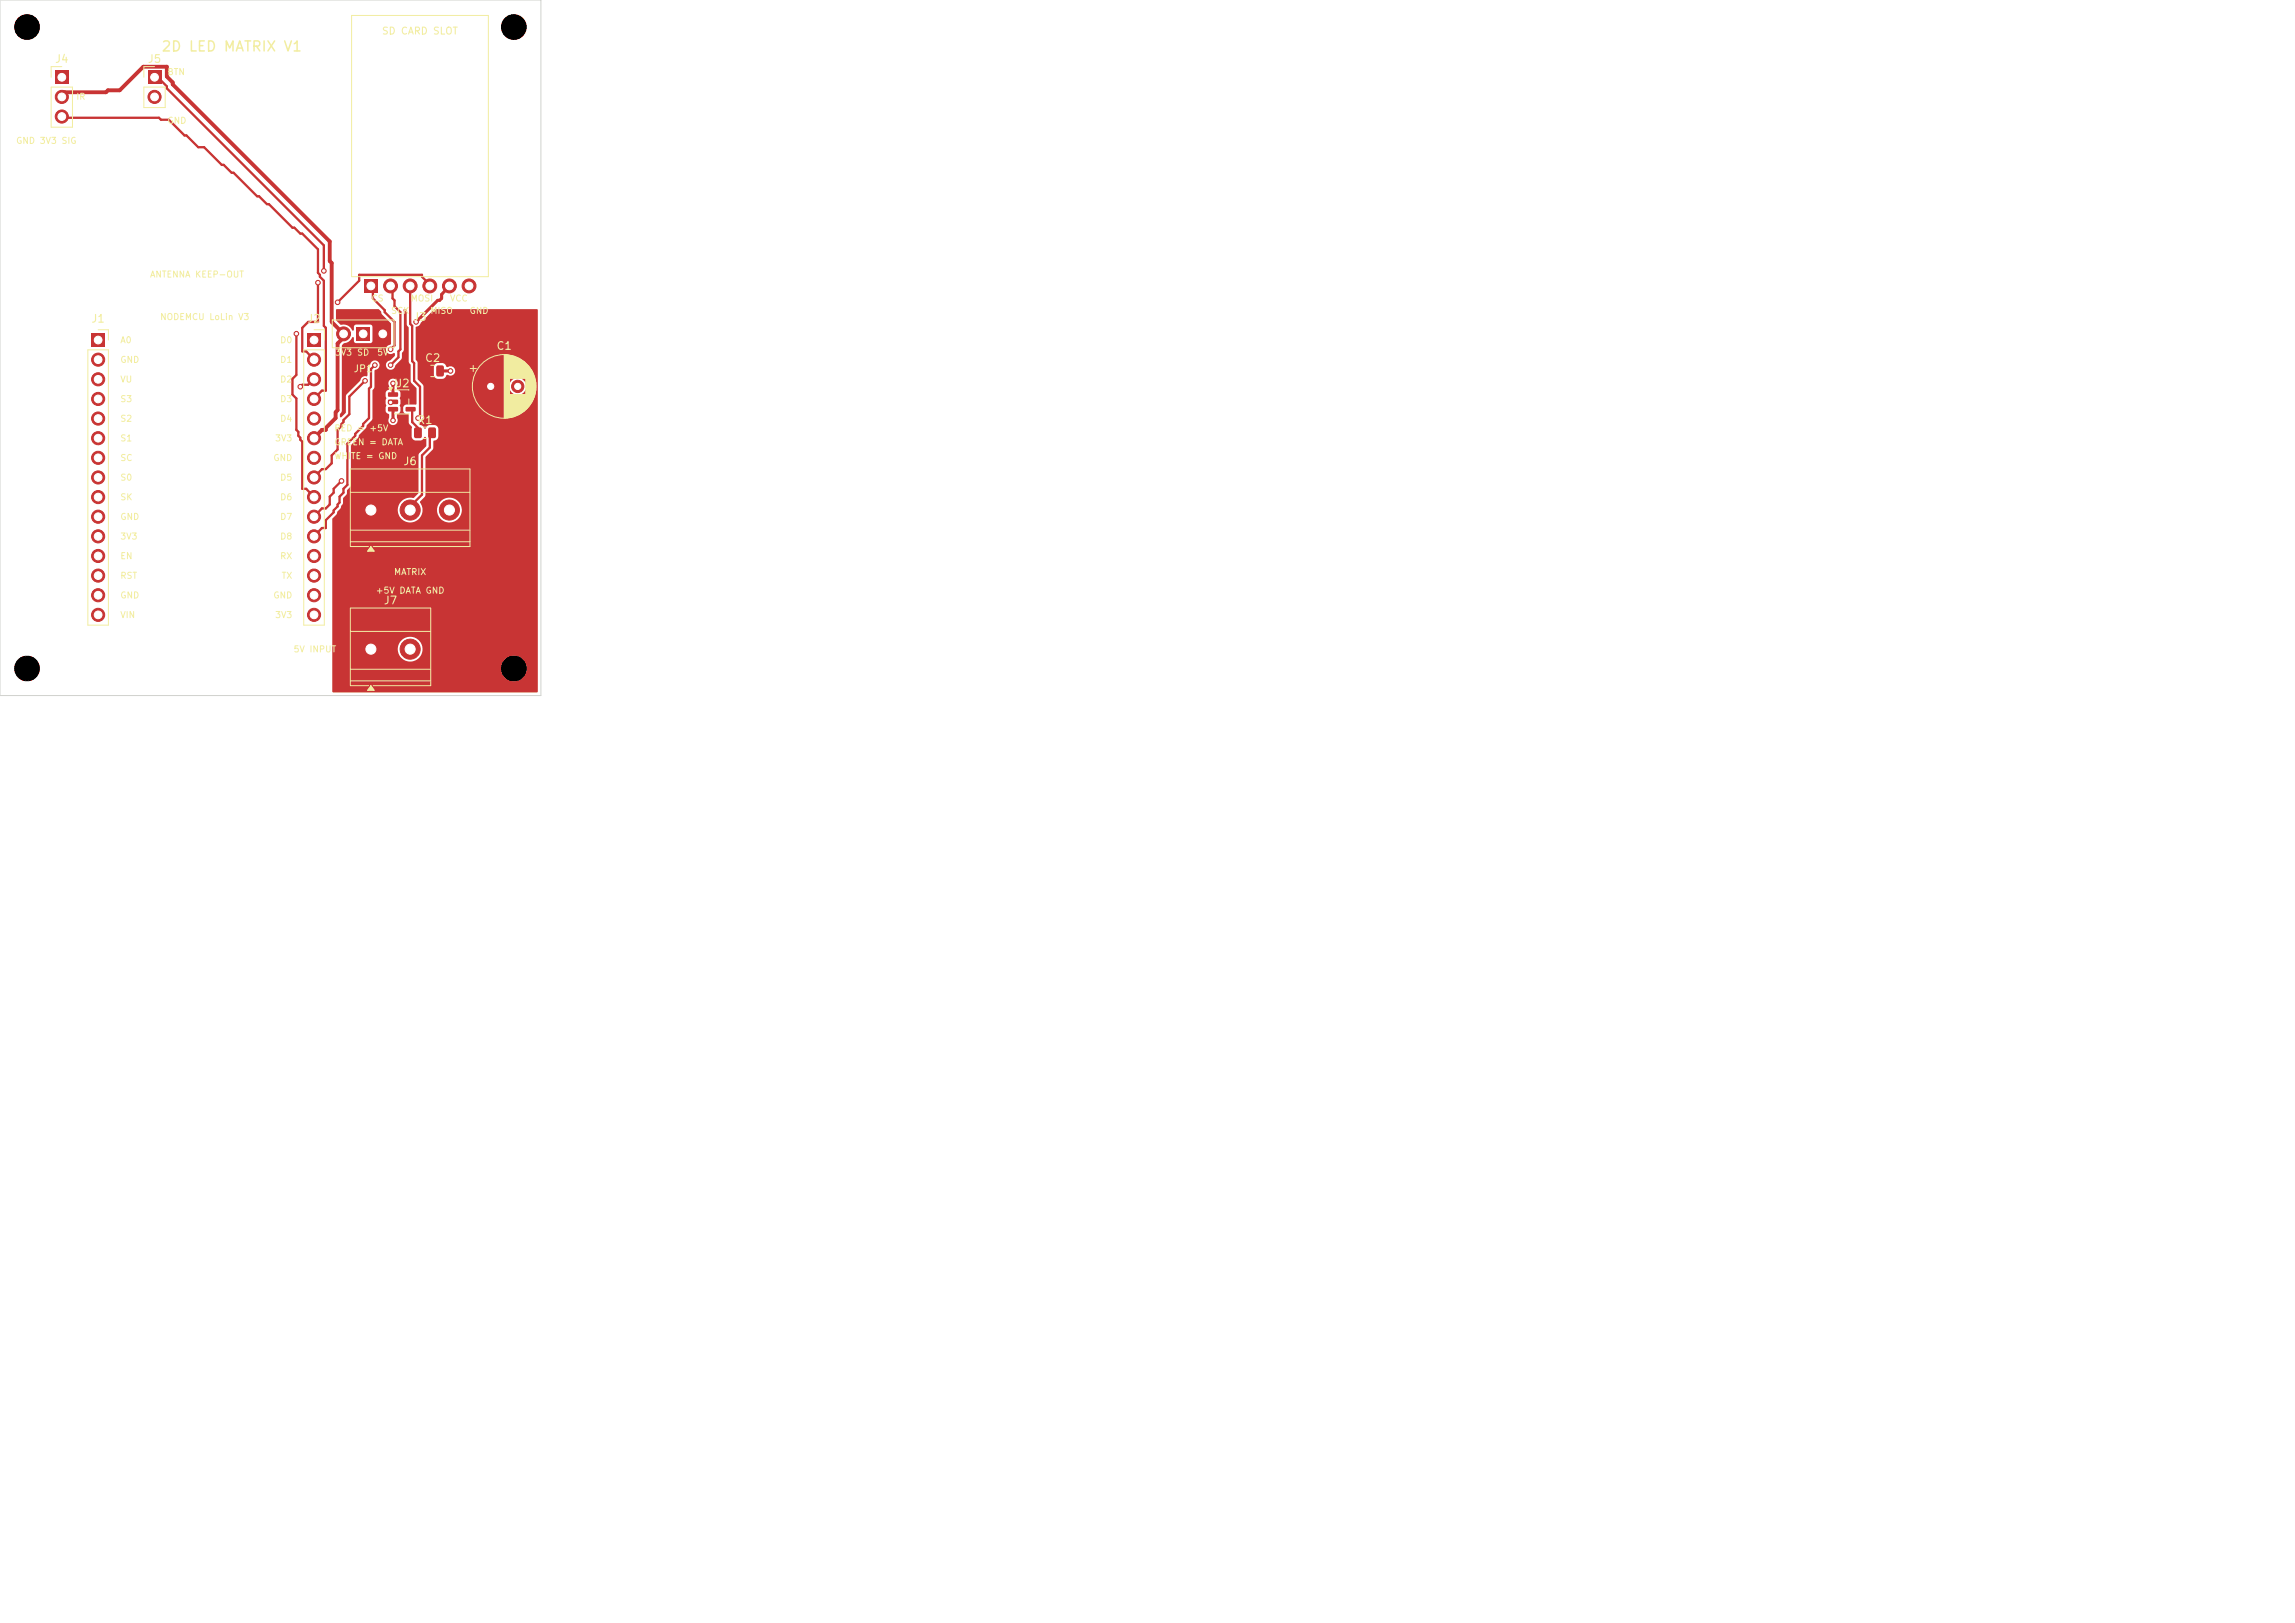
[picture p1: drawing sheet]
<svg xmlns="http://www.w3.org/2000/svg" width="297mm" height="210mm" viewBox="0 0 297 210" stroke-linecap="round" stroke-linejoin="round" font-family="sans-serif">
<defs><g id="words">
<text font-size="1.3" fill="#f2eda1" x="20.8" y="7">2D LED MATRIX V1</text>
<g font-size="1" fill="#f2eda1">
<text x="7" y="8.4">J4</text>
<text x="19" y="8.4">J5</text>
<text x="11.7" y="42">J1</text>
<text x="39.7" y="42">J2</text>
<text x="53.4" y="41.8">J3</text>
<text x="54.9" y="47.1">C2</text>
<text x="64.2" y="45.5">C1</text>
<text x="50.9" y="50.4">U2</text>
<text x="53.9" y="55.1">R1</text>
<text x="52.1" y="60.4">J6</text>
<text x="49.6" y="78.4">J7</text>
</g>
<g font-size=".9" fill="#f2eda1">
<text x="49.4" y="4.7">SD CARD SLOT</text>
<text x="45.7" y="48.4">JP1</text>
</g>
<g font-size=".8" fill="#f2eda1">
<text x="21.6" y="9.9">BTN</text>
<text x="9.8" y="13.1">IR</text>
<text x="21.6" y="16.2">GND</text>
<text x="2" y="18.8">GND 3V3 SIG</text>
<text x="19.3" y="36.1">ANTENNA KEEP-OUT</text>
<text x="20.6" y="41.6">NODEMCU LoLin V3</text>
<text x="48" y="39.2">CS</text>
<text x="50.5" y="40.8">SCK</text>
<text x="53.1" y="39.2">MOSI</text>
<text x="55.6" y="40.8">MISO</text>
<text x="58.2" y="39.2">VCC</text>
<text x="60.7" y="40.8">GND</text>
<text x="15.5" y="44.6">A0</text>
<text x="15.5" y="47.1">GND</text>
<text x="36.2" y="44.6">D0</text>
<text x="36.2" y="47.1">D1</text>
<text x="43.3" y="46.2">3V3 SD</text>
<text x="48.7" y="46.2">5V</text>
<text x="15.5" y="49.7">VU</text>
<text x="15.5" y="52.2">S3</text>
<text x="36.2" y="49.7">D2</text>
<text x="36.2" y="52.2">D3</text>
<text x="15.5" y="54.8">S2</text>
<text x="15.5" y="57.3">S1</text>
<text x="15.5" y="59.8">SC</text>
<text x="35.3" y="59.8">GND</text>
<text x="35.5" y="57.3">3V3</text>
<text x="36.2" y="54.8">D4</text>
<text x="43.2" y="56">RED = +5V</text>
<text x="43.2" y="57.8">GREEN = DATA</text>
<text x="43.2" y="59.6">WHITE = GND</text>
<text x="15.5" y="62.4">S0</text>
<text x="15.5" y="64.9">SK</text>
<text x="36.2" y="62.4">D5</text>
<text x="36.2" y="64.9">D6</text>
<text x="15.5" y="67.5">GND</text>
<text x="15.5" y="70">3V3</text>
<text x="36.2" y="67.5">D7</text>
<text x="36.2" y="70">D8</text>
<text x="15.5" y="72.5">EN</text>
<text x="15.5" y="75.1">RST</text>
<text x="15.5" y="77.6">GND</text>
<text x="35.3" y="77.6">GND</text>
<text x="36.2" y="72.5">RX</text>
<text x="36.4" y="75.1">TX</text>
<text x="48.6" y="77">+5V DATA GND</text>
<text x="50.9" y="74.6">MATRIX</text>
<text x="15.5" y="80.2">VIN</text>
<text x="35.5" y="80.2">3V3</text>
<text x="37.9" y="84.6">5V INPUT</text>
</g>
</g></defs>
<path d="M7.2 9.2h1.6v1.7h-1.6z" fill="#c83434"/>
<g fill="#c83434" stroke="#c83434" stroke-width=".13">
<circle cx="8" cy="12.5" r=".85"/>
<circle cx="8" cy="15.1" r=".85"/>
</g>
<path d="M46.8 82.8l.1-.1h2.1l.2 .1 .1 .2v2.1l-.1 .1-.2 .1h-2.1l-.1-.1-.1-.1v-2.1z" fill="#c83434"/>
<circle cx="53.1" cy="84" r="1.3" fill="#c83434" stroke="#c83434" stroke-width=".13"/>
<g fill="#c83434">
<path d="M50.2 50.8h1.2l.1 .1v.4l-.1 .1-1.1-.1-.1-.1z"/>
<path d="M50.2 51.7h1.2l.1 .2v.3l-.1 .1h-1.1l-.1-.1z"/>
<path d="M50.2 52.7h1.2l.1 .1v.4l-.1 .1-1.1-.1-.1-.1z"/>
<path d="M52.5 52.7h1.2l.1 .1v.4l-.2 .1-1-.1-.1-.1z"/>
<path d="M52.5 50.8h1.2l.1 .1v.4l-.2 .1-1-.1-.1-.1z"/>
<path d="M54.6 47.3h.7l.2 .1v1.1l-.1 .2h-.6l-.2-.1v-1.1z"/>
<path d="M56.5 47.3h.7l.2 .1v1.1l-.1 .2h-.6l-.2-.1v-1.1z"/>
<path d="M53.6 55.4l.8-.1 .2 .2v1l-.2 .2h-.6l-.2-.2v-.9z"/>
<path d="M55.5 55.4l.7-.1 .2 .2v1l-.1 .2h-.6l-.3-.2v-.9z"/>
<path d="M11.9 43.2h1.6v1.7h-1.6z"/>
</g>
<g fill="#c83434" stroke="#c83434" stroke-width=".13">
<circle cx="12.7" cy="46.5" r=".85"/>
<circle cx="12.7" cy="49.1" r=".85"/>
<circle cx="12.7" cy="51.6" r=".85"/>
<circle cx="12.7" cy="54.2" r=".85"/>
<circle cx="12.7" cy="56.7" r=".85"/>
<circle cx="12.7" cy="59.2" r=".85"/>
<circle cx="12.7" cy="61.8" r=".85"/>
<circle cx="12.7" cy="64.3" r=".85"/>
<circle cx="12.7" cy="66.9" r=".85"/>
<circle cx="12.7" cy="69.4" r=".85"/>
<circle cx="12.7" cy="71.9" r=".85"/>
<circle cx="12.7" cy="74.5" r=".85"/>
<circle cx="12.7" cy="77" r=".85"/>
<circle cx="12.7" cy="79.6" r=".85"/>
</g>
<path d="M46.8 64.8l.1-.1h2.1l.2 .1 .1 .2v2.1l-.1 .1-.2 .1h-2.1l-.1-.1-.1-.1v-2.1z" fill="#c83434"/>
<g fill="#c83434" stroke="#c83434" stroke-width=".13">
<circle cx="53.1" cy="66" r="1.3"/>
<circle cx="58.2" cy="66" r="1.3"/>
<circle cx="44.5" cy="43.2" r=".9"/>
</g>
<path d="M46.1 42.3h1.8v1.8h-1.8z" fill="#c83434"/>
<circle cx="49.5" cy="43.2" r=".9" fill="#c83434" stroke="#c83434" stroke-width=".13"/>
<path d="M39.8 43.2h1.7v1.7h-1.7z" fill="#c83434"/>
<g fill="#c83434" stroke="#c83434" stroke-width=".13">
<circle cx="40.6" cy="46.5" r=".85"/>
<circle cx="40.6" cy="49.1" r=".85"/>
<circle cx="40.6" cy="51.6" r=".85"/>
<circle cx="40.6" cy="54.2" r=".85"/>
<circle cx="40.6" cy="56.7" r=".85"/>
<circle cx="40.6" cy="59.2" r=".85"/>
<circle cx="40.6" cy="61.8" r=".85"/>
<circle cx="40.6" cy="64.3" r=".85"/>
<circle cx="40.6" cy="66.9" r=".85"/>
<circle cx="40.6" cy="69.4" r=".85"/>
<circle cx="40.6" cy="71.9" r=".85"/>
<circle cx="40.6" cy="74.5" r=".85"/>
<circle cx="40.6" cy="77" r=".85"/>
<circle cx="40.6" cy="79.6" r=".85"/>
</g>
<path d="M19.1 9.2h1.7v1.7h-1.7z" fill="#c83434"/>
<circle cx="20" cy="12.5" r=".85" fill="#c83434" stroke="#c83434" stroke-width=".13"/>
<path d="M47.1 36.1h1.8v1.8h-1.8z" fill="#c83434"/>
<g fill="#c83434" stroke="#c83434" stroke-width=".13">
<circle cx="50.5" cy="37" r=".9"/>
<circle cx="53.1" cy="37" r=".9"/>
<circle cx="55.6" cy="37" r=".9"/>
<circle cx="58.2" cy="37" r=".9"/>
<circle cx="60.7" cy="37" r=".9"/>
</g>
<path d="M62.8 49.3l.1-.1 1.3 .1 .1 .2-.1 1.2-.2 .1-1.2-.1-.1-.1z" fill="#c83434"/>
<g fill="#c83434" stroke="#c83434" stroke-width=".13">
<circle cx="67" cy="50" r=".8"/>
<circle cx="41.1" cy="36.6" r=".3"/>
<circle cx="41.9" cy="35.1" r=".3"/>
<circle cx="50.9" cy="49.6" r=".3"/>
<circle cx="58.3" cy="48" r=".3"/>
<circle cx="50.9" cy="54.4" r=".3"/>
<circle cx="38.9" cy="50" r=".3"/>
<circle cx="50.5" cy="52.1" r=".3"/>
<circle cx="50.5" cy="45.2" r=".3"/>
<circle cx="48.5" cy="47.2" r=".3"/>
<circle cx="38.4" cy="43.2" r=".3"/>
<circle cx="43.7" cy="39.1" r=".3"/>
<circle cx="54.1" cy="54.1" r=".3"/>
<circle cx="44.2" cy="62.2" r=".3"/>
<circle cx="47.2" cy="49.3" r=".3"/>
<circle cx="50.5" cy="47.2" r=".3"/>
<circle cx="53.8" cy="41.7" r=".3"/>
</g>
<path d="M8 12.5l.4-.6h5.3l.3-.2h1.5l3-3.1h3.1v1.3l.8 .8v.2l20.3 20.3v2.6l.2 .2v7.7l1.6 1.5-.1 .5-.7 .8v8.6l-.3 .2v.8l-1.2 1.3v.2h-.5l-1.1 1.1" fill="none" stroke="#c83434" stroke-width=".5"/>
<path d="M48 66v18" fill="none" stroke="#c83434" stroke-width="1.5"/>
<path d="M49.5 43.2v16l-1.2 1.3v5l-.3 .3v.2" fill="none" stroke="#c83434" stroke-width=".6"/>
<g fill="none" stroke="#c83434" stroke-width=".3">
<path d="M8 15.1l.1 .1h12.5l.2 .3h1l2.1 2h.2l1.6 1.6h.7l2.3 2.2h.3l1 1.1h.2l3.1 3h.2l1 1h.3l3 3.1h.3l.8 .7h.2l2 2.1v3l.3 .3v.2l.5 .5v5.9l.3 .2v8.1h-.5l-1.1 1.1M20 10l.6 .4h.2l.8 .8v.2l20.3 20.4v3.3M41.1 36.6v5.1h-1.2l-.8 .7v3.1h.5l1 1M48 37l.3 .3v1.3l1.5 1.5v.3l1.3 1.3v3l-.6 .5M50.5 37l.3 .3v1.3l.3 .3v.7l.7 .8v4.8l-.2 .3v.7l-1.1 1M53.1 37v4.9l.2 .3v4.5l.3 .3v2.3l.8 .7v3.8l-.3 .3M55.6 37l-.2-.2v-.2l-.8-.8v-.2h-8.1v.7l-2.8 2.8M38.4 43.2v5.3l-.6 .5v2.1l.6 .5v4l.2 .3v.5l.3 .2v.3l.2 .3v6h.5l1 1.1M40.6 49.1l-.7 .7h-.8l-.2 .2M47.2 49.3l-2 2v2.3l-.8 .8v.2l-.2 .3v.2l-.5 .5v2.6l-.8 .7v1l-.7 .8h-.5l-1.1 1.1M48.5 47.2l-.5 .6v2.2l-.2 .3v3.8l-.8 .8v.2l-1 1v.3l-1 1v5.3l-.6 .5v.6l-.5 .5v.7l-.2 .3v.2l-.5 .5v.3l-1 1v1h-.5l-1.1 1.1M50.9 52l-.4 .1"/>
<path d="M53.1 53l.2 .1v1.5l.8 .8v.6M55.9 56l-.3 .4v1.5l-1 1v5.1l-1.5 1.5v.5M44.2 62.2l-1 1v.6l-.5 .5v1l-.5 .5h-.5l-1.1 1.1"/>
</g>
<path d="M58.2 37l-1.1 1.1v.5l-.2 .3h-.3l-2.8 2.8M50.9 49.6v1.5M50.9 53v1.4M56.9 48h1.4" fill="none" stroke="#c83434" stroke-width=".4"/>
<path d="M43.5 40.1l5.5-.1 .3 .3 .1 .4 1.2 1.2v2.7a.63 .63 0 0 0-.6 .8 .63 .63 0 0 0 1 .3h.1v.4l-.6 .5a.61 .61 0 0 0-.5 .7 .61 .61 0 0 0 .6 .6 .61 .61 0 0 0 .6-.7l.8-.8v-.7l.3-.4-.1-5.2 .1-.1h.2l.1 .1v1.9l.3 .4v4.4l.2 .4v2.1l.1 .3 .7 .6v2l-.1 .2h-1.4l-.2 .3v.5a.54 .54 0 0 0 .6 .4l.1 1.2 .4 .5v1.4l.3 .2 .2 .1 .8-.1 .4-.4 .2 .3v.9l-1 1v.2v4.9l-.7 .6a1.61 1.61 0 0 0-2 1.3 1.61 1.61 0 0 0 1.5 1.9 1.61 1.61 0 0 0 1.7-1.7h1.9v.2a1.61 1.61 0 0 0 2.4 1.3 1.61 1.61 0 0 0 0-2.8 1.61 1.61 0 0 0-2.4 1.3h-1.9l-.4-.9 .7-.7 .1-.2v-4.9l.9-1.1 .1-1 .5-.3 .1-.2v-1.1a.54 .54 0 0 0-.5-.5h-.7l-.2 .2-.2 .3-.2-.1a.65 .65 0 0 0-.6-.4l-.1-.2 .1-.1a.89 .89 0 0 0 .5-.7v-4.1h11.1v.2a1.1 1.1 0 0 0 1.7 .8 1.1 1.1 0 0 0 0-1.8 1.1 1.1 0 0 0-1.7 .8h-11.1l-.8-.8v-1.6h2.1l.1 1.1 .1 .3 .3 .1h.7l.3-.1 .1-.3a.2 .2 0 0 1 .4 0 .62 .62 0 0 0 .8-.7 .62 .62 0 0 0-1-.4l-.4-.5h-.8a.54 .54 0 0 0-.6 .5h-2.1v-.6l-.2-.4v-4.1l.1-.1a.65 .65 0 0 0 .6-.5l1.7-1.8h13.3l.1 .1v49.4l-.1 .1h-26.4l-.1-.1v-3.1h21.9v.2a1.61 1.61 0 0 0 2.4 1.3 1.61 1.61 0 0 0 0-2.8 1.61 1.61 0 0 0-2.4 1.3h-21.9v-2.5h8.5v.2a1.61 1.61 0 0 0 2.4 1.3 1.61 1.61 0 0 0 0-2.8 1.61 1.61 0 0 0-2.4 1.3h-8.5v-16.7l.5-.6 .2-.4 .4-.5 .3-.6v-.7a1 1 0 0 0 .5-1l.5-.6v-5.2l.9-.9 .1-.4 1-.9 .1-.4 .7-.7v-3.5h1.7l.1 .7-.1 .7a.38 .38 0 0 1 0 .5v.6l.5 .3-.1 .5a.61 .61 0 0 0 .6 .9 .61 .61 0 0 0 .5-1v-.4l.3-.2 .1-.2-.1-.7 .1-.3-.1-.7 .1-.7-.1-.2-.3-.2v-.4a.62 .62 0 0 0-.5-1 .62 .62 0 0 0-.5 1l-.1 .4-.3 .2-.1 .2h-1.7v-.3l.3-.4v-2.2a.65 .65 0 0 0 .6-.6 .65 .65 0 0 0-.5-.7 .67 .67 0 0 0-.7 .6l-.3 .4-.1 1.1a.68 .68 0 0 0-.9 .6l-1.8 1.8v2.3l-.6 .6h-.1l-.1-.4 .2-.4v-8.5l.3-.3h.2a1.83 1.83 0 0 0 1-.8l.1 .1v.5l.2 .2h2.1l.1-.3v-1.9l-.3-.2h-1.9l-.2 .2v.5l-.2 .1a1.36 1.36 0 0 0-1.6-.8l-.5-.6z" fill="#c83434"/>
<path d="M6.6 11.3h2.8v5.2h-2.8zM8 8.6h-1.4v1.4M45.3 81.7h10.4M45.3 86.6h10.4M45.3 88.1h10.4M47.7 88.7h-2.4v-10h10.4v10h-7.4M48 88.7l.4 .6h-.8z" fill="none" stroke="#f2eda1" stroke-width=".13"/>
<path d="M48 88.7l.4 .6h-.8z" fill="#f2eda1"/>
<path d="M50.3 50.2h.5l-.2 .3zM51.1 50.5h1.8M51.1 53.5h1.8M52.9 51.6v.8" fill="none" stroke="#f2eda1" stroke-width=".13"/>
<path d="M50.3 50.2h.5l-.2 .3z" fill="#f2eda1"/>
<path d="M11.4 45.3h2.6v35.6h-2.6zM12.7 42.7h1.3v1.3M54.8 55.3h.4M54.8 56.7h.4M55.7 47.3h.6M55.7 48.7h.6M45.3 63.7h15.5M45.3 68.6h15.5M45.3 70.1h15.5M47.7 70.7h-2.4v-10h15.5v10h-12.5M48 70.7l.4 .6h-.8z" fill="none" stroke="#f2eda1" stroke-width=".13"/>
<path d="M48 70.7l.4 .6h-.8z" fill="#f2eda1"/>
<g fill="none" stroke="#f2eda1" stroke-width=".13">
<path d="M18.6 11.3h2.8v2.6h-2.8zM20 8.6h-1.4v1.4M45.5 2h17.7v33.8h-17.7zM39.3 45.3h2.7v35.6h-2.7zM40.6 42.7h1.4v1.3M43 41.4h8v3.6h-8zM60.8 47.7h.8M61.2 47.3v.8M65.2 45.9v8.2M65.3 45.9v8.2M65.4 45.9v8.2M65.5 45.9v8.2"/>
<path d="M65.6 45.9v8.2M65.7 45.9v8.2M65.8 46v8M65.9 46v8M66 46v3M66 51v3M66.1 46v3M66.1 51v3M66.2 46v3M66.2 51v3M66.3 46v3M66.3 51v3"/>
<path d="M66.3 46.1v2.9M66.3 51v2.9M66.4 46.1v2.9M66.4 51v2.9M66.5 46.1v2.9M66.5 51v2.9M66.6 46.1v2.9M66.6 51v2.9M66.6 46.2v2.8M66.6 51v2.8M66.7 46.2v2.8M66.7 51v2.8"/>
<path d="M66.8 46.2v2.8M66.8 51v2.8M66.9 46.2v2.8M66.9 51v2.8M66.9 46.3v2.7M66.9 51v2.7M67 46.3v2.7M67 51v2.7M67.1 46.3v2.7M67.1 51v2.7M67.1 46.4v2.6M67.1 51v2.6"/>
<path d="M67.2 46.4v2.6M67.2 51v2.6M67.3 46.4v2.6M67.3 51v2.6M67.3 46.5v2.5M67.3 51v2.5M67.4 46.5v2.5M67.4 51v2.5M67.4 46.6v2.4M67.4 51v2.4M67.5 46.6v2.4M67.5 51v2.4"/>
<path d="M67.6 46.6v2.4M67.6 51v2.4M67.6 46.7v2.3M67.6 51v2.3M67.7 46.7v2.3M67.7 51v2.3M67.7 46.8v2.2M67.8 46.8v2.2M67.8 51v2.2M67.9 46.9v2.1M67.9 51v2.1M68 46.9v2.1"/>
<path d="M68 51v2.1M68 47v2M68 51v2M68 47v6M68.1 47.1v5.8M68.2 47.1v5.8M68.2 47.2v5.6M68.3 47.3v5.4M68.4 47.3v5.4M68.4 47.4v5.2M68.5 47.5v5M68.6 47.6v4.8"/>
<path d="M68.6 47.7v4.6M68.7 47.8v4.4M68.8 47.9v4.2M68.8 48v4M68.9 48.1v3.8M68.9 48.2v3.6M69 48.3v3.4M69 48.4v3.2M69.1 48.5v3M69.1 48.7v2.6M69.2 48.8v2.4M69.2 48.9v2.2"/>
<path d="M69.2 49.1v1.8M69.3 49.2v1.6M69.3 49.5v1"/>
<circle cx="65.2" cy="50" r="4.1"/>
</g>
<path d="M0 0h70v90h-70z" fill="none" stroke="#d0d2cd" stroke-width=".13"/>
<g fill="#fff" stroke="#fff" stroke-width=".13">
<circle cx="41.1" cy="36.6" r=".15"/>
<circle cx="41.9" cy="35.1" r=".15"/>
<circle cx="50.9" cy="49.6" r=".15"/>
<circle cx="58.3" cy="48" r=".15"/>
<circle cx="50.9" cy="54.4" r=".15"/>
<circle cx="38.9" cy="50" r=".15"/>
<circle cx="50.5" cy="52.1" r=".15"/>
<circle cx="50.5" cy="45.2" r=".15"/>
<circle cx="48.5" cy="47.2" r=".15"/>
<circle cx="38.4" cy="43.2" r=".15"/>
<circle cx="43.7" cy="39.1" r=".15"/>
<circle cx="54.1" cy="54.1" r=".15"/>
<circle cx="44.2" cy="62.2" r=".15"/>
<circle cx="47.2" cy="49.3" r=".15"/>
<circle cx="50.5" cy="47.2" r=".15"/>
<circle cx="53.8" cy="41.7" r=".15"/>
<circle cx="8" cy="10" r=".5"/>
<circle cx="8" cy="12.5" r=".5"/>
<circle cx="8" cy="15.1" r=".5"/>
<circle cx="48" cy="84" r=".65"/>
<circle cx="53.1" cy="84" r=".65"/>
<circle cx="12.7" cy="44" r=".5"/>
<circle cx="12.7" cy="46.5" r=".5"/>
<circle cx="12.7" cy="49.1" r=".5"/>
<circle cx="12.7" cy="51.6" r=".5"/>
<circle cx="12.7" cy="54.2" r=".5"/>
<circle cx="12.7" cy="56.7" r=".5"/>
<circle cx="12.7" cy="59.2" r=".5"/>
<circle cx="12.7" cy="61.8" r=".5"/>
<circle cx="12.7" cy="64.3" r=".5"/>
<circle cx="12.7" cy="66.9" r=".5"/>
<circle cx="12.7" cy="69.4" r=".5"/>
<circle cx="12.7" cy="71.9" r=".5"/>
<circle cx="12.7" cy="74.5" r=".5"/>
<circle cx="12.7" cy="77" r=".5"/>
<circle cx="12.7" cy="79.6" r=".5"/>
<circle cx="48" cy="66" r=".65"/>
<circle cx="53.1" cy="66" r=".65"/>
<circle cx="58.2" cy="66" r=".65"/>
<circle cx="44.5" cy="43.2" r=".5"/>
<circle cx="47" cy="43.2" r=".5"/>
<circle cx="49.5" cy="43.2" r=".5"/>
<circle cx="40.6" cy="44" r=".5"/>
<circle cx="40.6" cy="46.5" r=".5"/>
<circle cx="40.6" cy="49.1" r=".5"/>
<circle cx="40.6" cy="51.6" r=".5"/>
<circle cx="40.6" cy="54.2" r=".5"/>
<circle cx="40.6" cy="56.7" r=".5"/>
<circle cx="40.6" cy="59.2" r=".5"/>
<circle cx="40.6" cy="61.8" r=".5"/>
<circle cx="40.6" cy="64.3" r=".5"/>
<circle cx="40.6" cy="66.9" r=".5"/>
<circle cx="40.6" cy="69.4" r=".5"/>
<circle cx="40.6" cy="71.9" r=".5"/>
<circle cx="40.6" cy="74.5" r=".5"/>
<circle cx="40.6" cy="77" r=".5"/>
<circle cx="40.6" cy="79.6" r=".5"/>
<circle cx="20" cy="10" r=".5"/>
<circle cx="20" cy="12.5" r=".5"/>
<circle cx="48" cy="37" r=".5"/>
<circle cx="50.5" cy="37" r=".5"/>
<circle cx="53.1" cy="37" r=".5"/>
<circle cx="55.6" cy="37" r=".5"/>
<circle cx="58.2" cy="37" r=".5"/>
<circle cx="60.7" cy="37" r=".5"/>
<circle cx="63.5" cy="50" r=".4"/>
<circle cx="67" cy="50" r=".4"/>
</g>
<g fill="#000" stroke="#000" stroke-width=".13">
<circle cx="3.5" cy="3.5" r="1.6"/>
<circle cx="66.5" cy="3.5" r="1.6"/>
<circle cx="3.5" cy="86.5" r="1.6"/>
<circle cx="66.5" cy="86.5" r="1.6"/>
</g>
<use href="#words"/>
</svg>
